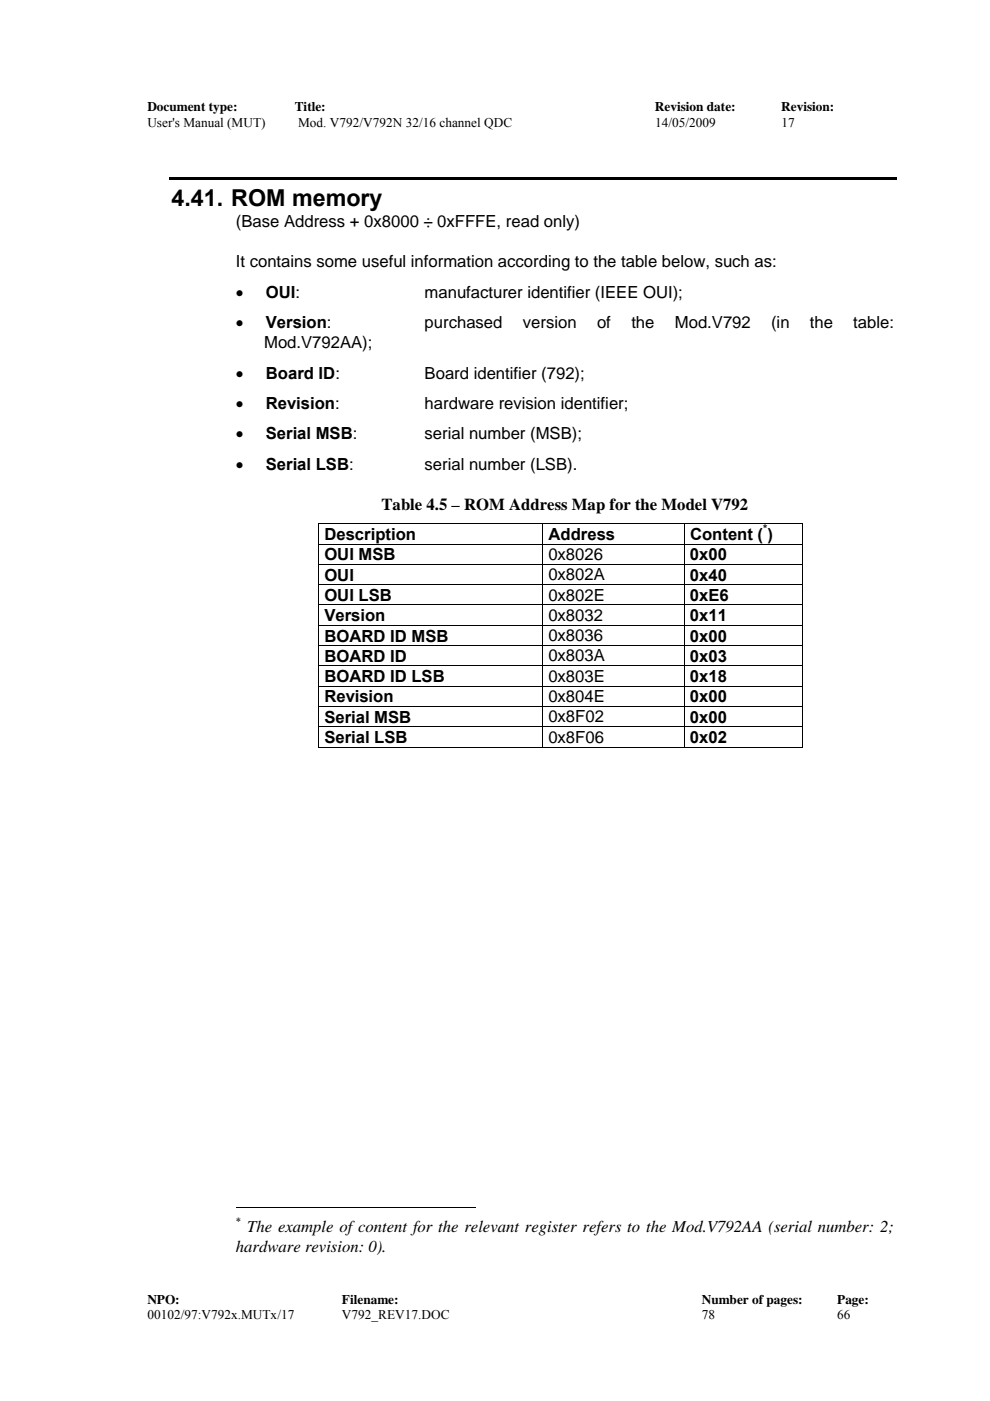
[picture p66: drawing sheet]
<svg xmlns="http://www.w3.org/2000/svg" width="210mm" height="297mm" viewBox="0 0 210 297" stroke-linecap="round" stroke-linejoin="round" font-family="sans-serif">
<defs><g id="words">
<text font-size="4.9" x="36.4" y="43.7">4.41. ROM memory</text>
<g font-size="3.5">
<text x="50" y="48.2">(Base Address + 0x8000 ÷ 0xFFFE, read only)</text>
<text x="50" y="56.7">It contains some useful information according to the table below, such as:</text>
<text x="50" y="63.1">•</text>
<text x="56.4" y="63.1">OUI:</text>
<text x="90" y="63.1">manufacturer identifier (IEEE OUI);</text>
<text x="50" y="69.6">•</text>
<text x="56.4" y="69.6">Version:</text>
<text x="90" y="69.6">purchased</text>
<text x="110.9" y="69.6">version</text>
<text x="126.6" y="69.6">of</text>
<text x="133.9" y="69.6">the</text>
<text x="143.1" y="69.6">Mod.V792</text>
<text x="163.5" y="69.6">(in</text>
<text x="171.7" y="69.6">the</text>
<text x="180.9" y="69.6">table:</text>
<text x="56" y="73.8">Mod.V792AA);</text>
<text x="50" y="80.3">•</text>
<text x="56.4" y="80.3">Board ID:</text>
<text x="90" y="80.3">Board identifier (792);</text>
<text x="50" y="86.7">•</text>
<text x="56.4" y="86.7">Revision:</text>
<text x="90" y="86.7">hardware revision identifier;</text>
<text x="50" y="93.2">•</text>
<text x="56.4" y="93.2">Serial MSB:</text>
<text x="90" y="93.2">serial number (MSB);</text>
<text x="50" y="99.6">•</text>
<text x="56.4" y="99.6">Serial LSB:</text>
<text x="90" y="99.6">serial number (LSB).</text>
<text x="80.9" y="108.1">Table 4.5 – ROM Address Map for the Model V792</text>
<text x="68.8" y="118.8">OUI MSB</text>
<text x="68.8" y="114.5">Description</text>
<text x="116.3" y="118.7">0x8026</text>
<text x="116.3" y="114.5">Address</text>
<text x="146.3" y="118.8">0x00</text>
<text x="146.3" y="114.5">Content ( )</text>
<text x="68.8" y="123.1">OUI</text>
<text x="116.3" y="123">0x802A</text>
<text x="146.3" y="123.1">0x40</text>
<text x="68.8" y="127.4">OUI LSB</text>
<text x="68.8" y="131.7">Version</text>
<text x="116.3" y="127.3">0x802E</text>
<text x="116.3" y="131.6">0x8032</text>
<text x="146.3" y="127.4">0xE6</text>
<text x="146.3" y="131.7">0x11</text>
<text x="68.8" y="136">BOARD ID MSB</text>
<text x="116.3" y="135.9">0x8036</text>
<text x="146.3" y="136">0x00</text>
<text x="68.8" y="140.3">BOARD ID</text>
<text x="116.3" y="140.2">0x803A</text>
<text x="146.3" y="140.3">0x03</text>
<text x="68.8" y="144.6">BOARD ID LSB</text>
<text x="68.8" y="148.9">Revision</text>
<text x="116.3" y="144.5">0x803E</text>
<text x="116.3" y="148.8">0x804E</text>
<text x="146.3" y="144.6">0x18</text>
<text x="146.3" y="148.9">0x00</text>
<text x="68.8" y="153.2">Serial MSB</text>
<text x="116.3" y="153.1">0x8F02</text>
<text x="146.3" y="153.2">0x00</text>
<text x="68.8" y="157.6">Serial LSB</text>
<text x="116.3" y="157.6">0x8F06</text>
<text x="146.3" y="157.6">0x02</text>
<text x="52.4" y="261.3">The example of content for the relevant register refers to the Mod.V792AA (serial number: 2;</text>
<text x="50" y="265.5">hardware revision: 0).</text>
</g>
<g font-size="2.8">
<text x="31.2" y="23.6">Document type:</text>
<text x="62.5" y="23.6">Title:</text>
<text x="138.8" y="23.6">Revision date:</text>
<text x="165.6" y="23.6">Revision:</text>
<text x="31.2" y="26.9">User's Manual (MUT)</text>
<text x="63.2" y="26.9">Mod. V792/V792N 32/16 channel QDC</text>
<text x="138.9" y="26.9">14/05/2009</text>
<text x="165.7" y="26.9">17</text>
<text x="31.2" y="276.4">NPO:</text>
<text x="31.2" y="279.6">00102/97:V792x.MUTx/17</text>
<text x="72.5" y="279.6">V792_REV17.DOC</text>
<text x="72.5" y="276.4">Filename:</text>
<text x="148.8" y="276.4">Number of pages:</text>
<text x="148.8" y="279.6">78</text>
<text x="177.5" y="276.4">Page:</text>
<text x="177.5" y="279.6">66</text>
</g>
<g font-size="2.3">
<text x="161.8" y="112.8">*</text>
<text x="50" y="259.7">*</text>
</g>
</g></defs>
<path d="M35.8 37.5h154.3v.6h-154.3zM67.5 111h.1v.2h-.1zM170 111h.2v.2h-.2zM170 158.4h.2v.1h-.2z" fill="#000"/>
<g fill="none" stroke="#000" stroke-width=".21">
<path d="M67.5 111.1h102.7M67.5 115.4h102.7M67.5 119.7h102.7M67.5 111.2v4.1M67.5 115.5v4.1M67.5 119.8v4.1M115 111.2v4.1M115 115.5v4.1M115 119.8v4.1M145 111.2v4.1M145 115.5v4.1M145 119.8v4.1"/>
<path d="M170.1 111.2v4.1M170.1 115.5v4.1M170.1 119.8v4.1M67.5 124h102.7M67.5 128.3h102.7M67.5 132.6h102.7M67.5 136.9h102.7M67.5 124.1v4.1M67.5 128.4v4.1M67.5 132.7v4.1M67.5 136.9v4.2M115 124.1v4.1"/>
<path d="M115 128.4v4.1M115 132.7v4.1M115 136.9v4.2M145 124.1v4.1M145 128.4v4.1M145 132.7v4.1M145 136.9v4.2M170.1 124.1v4.1M170.1 128.4v4.1M170.1 132.7v4.1M170.1 136.9v4.2M67.5 141.2h102.7"/>
<path d="M67.5 145.5h102.7M67.5 149.8h102.7M67.5 154.1h102.7M67.5 158.5h47.5M67.5 141.2v4.2M67.5 145.5v4.2M67.5 149.8v4.2M67.5 154.1v4.4M115 141.2v4.2M115 145.5v4.2M115 149.8v4.2M115 154.1v4.4"/>
<path d="M115.1 158.5h29.8M145 141.2v4.2M145 145.5v4.2M145 149.8v4.2M145 154.1v4.4M145.1 158.5h24.9M170.1 141.2v4.2M170.1 145.5v4.2M170.1 149.8v4.2M170.1 154.1v4.4M50 256.1h50.8"/>
</g>
<use href="#words"/>
</svg>
